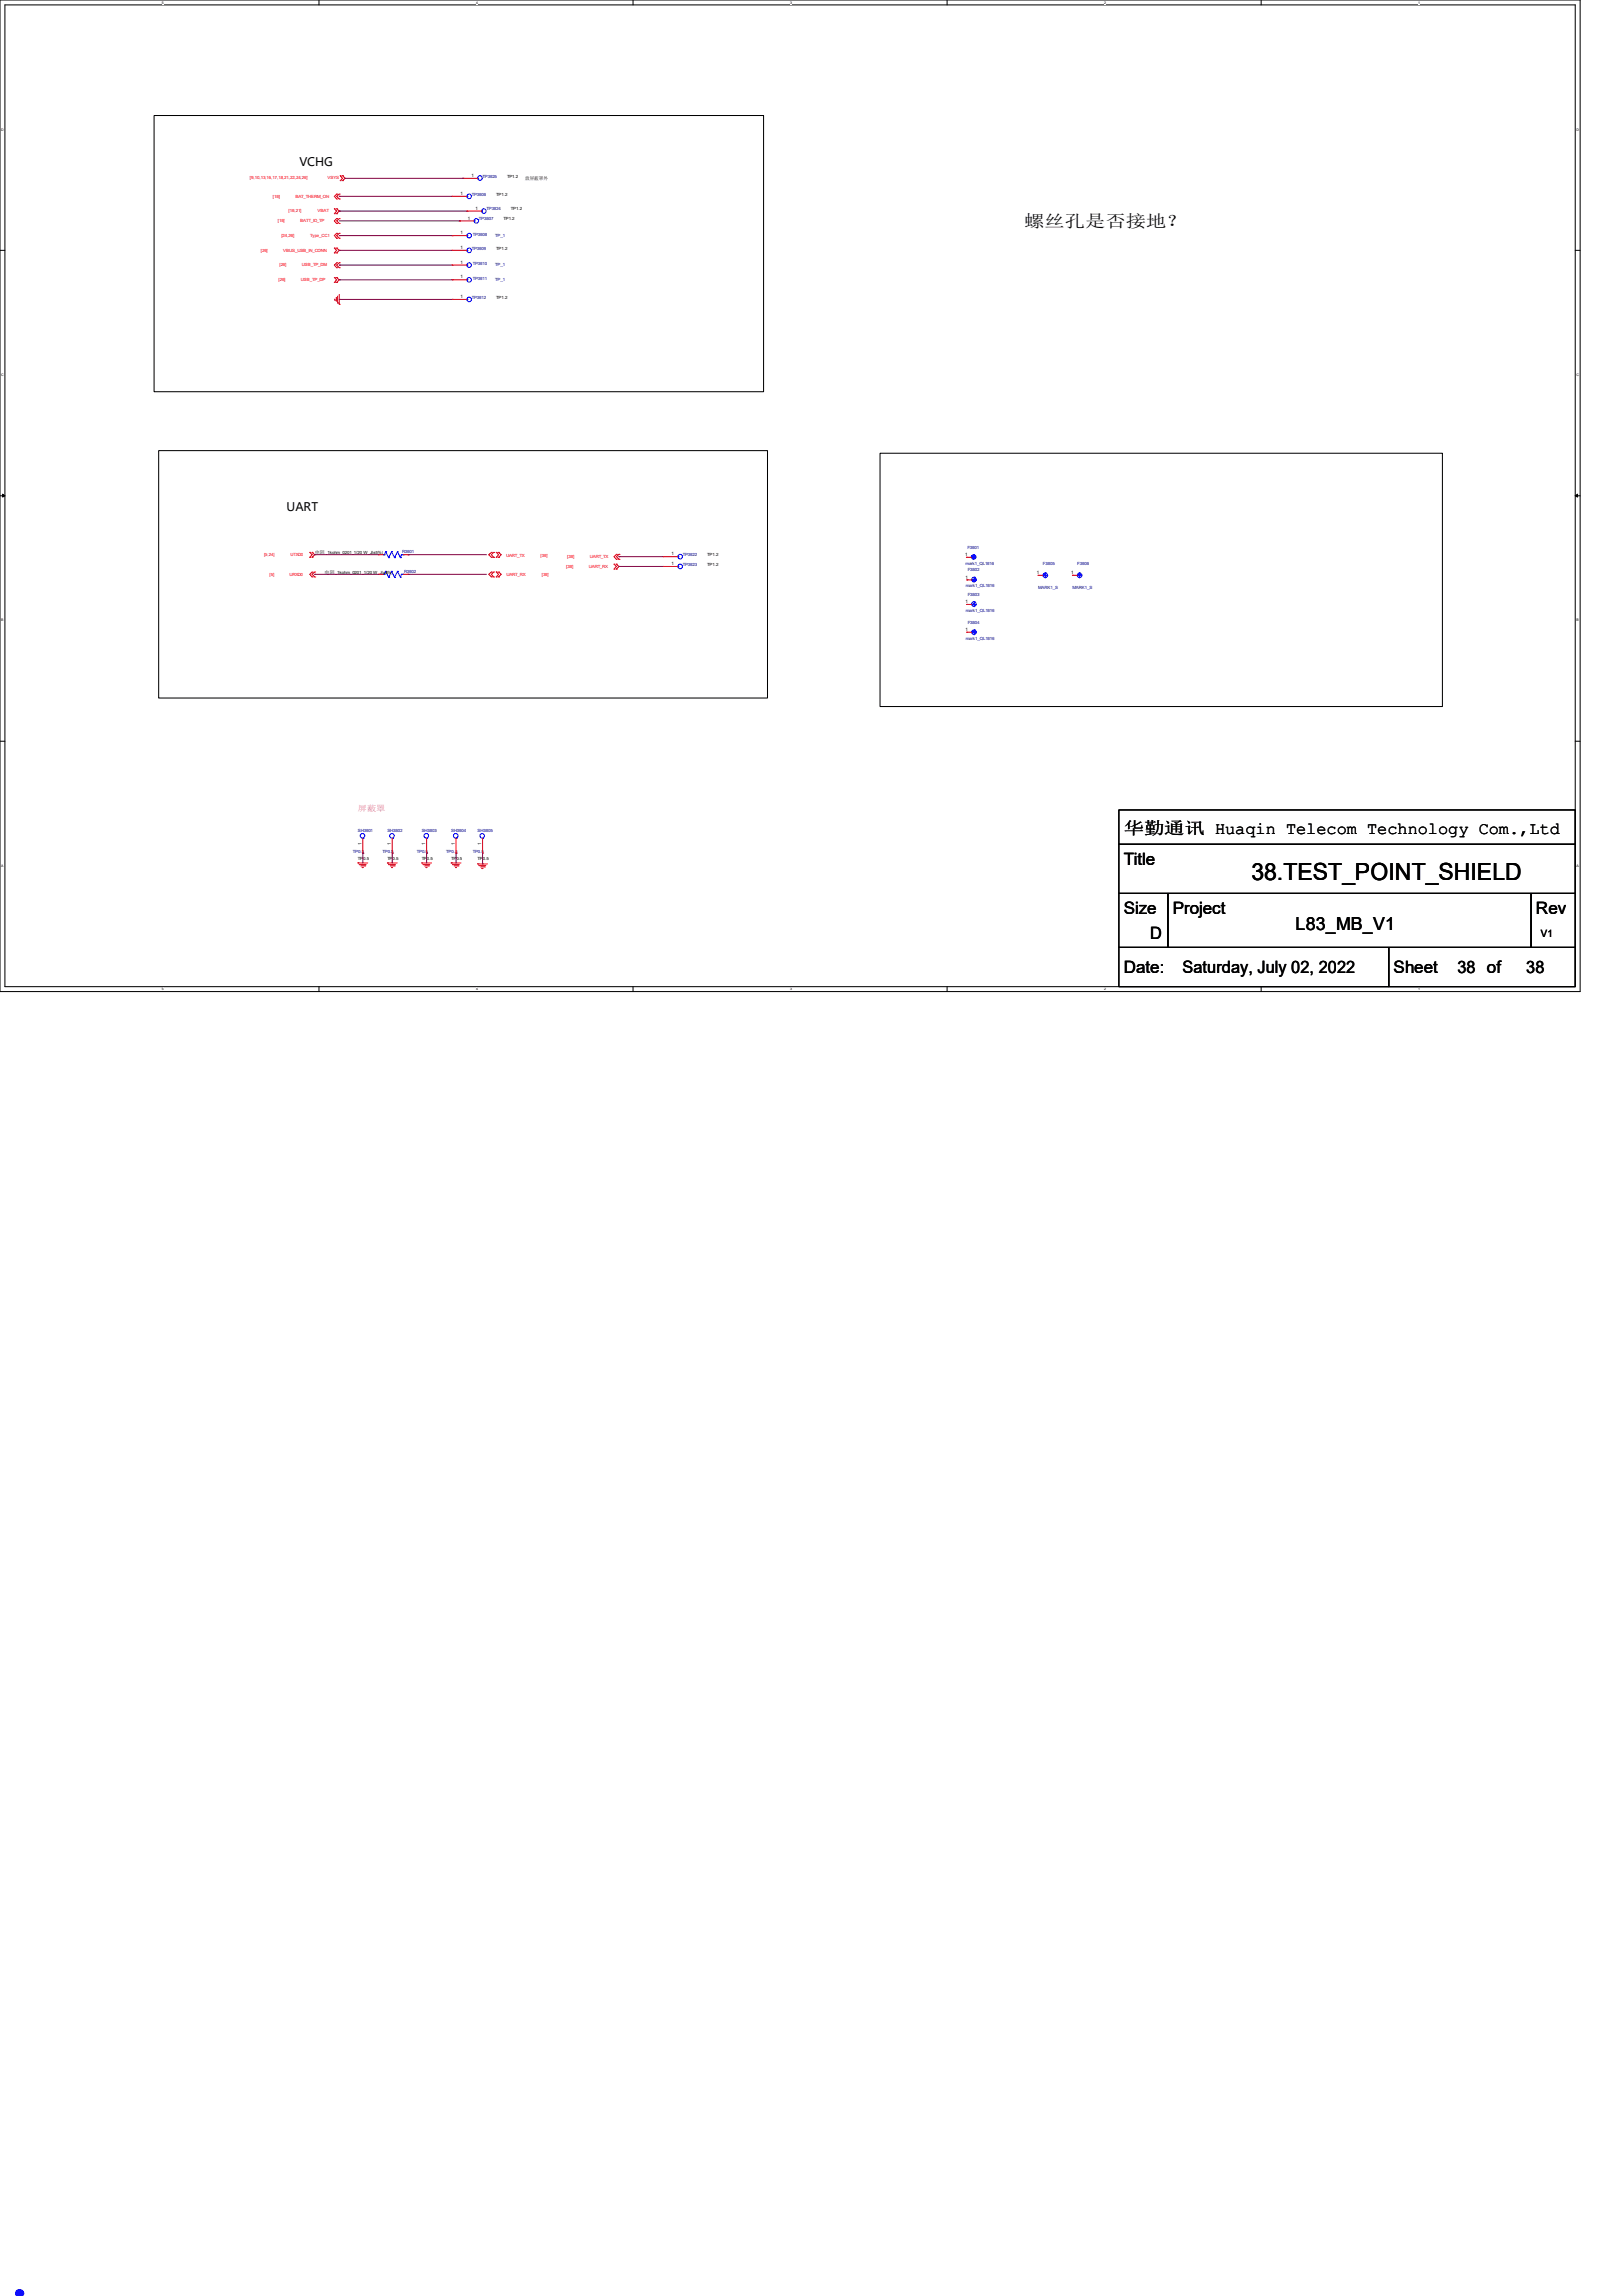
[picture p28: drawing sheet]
<svg xmlns="http://www.w3.org/2000/svg" width="210mm" height="297mm" viewBox="0 0 210 297" stroke-linecap="round" stroke-linejoin="round" font-family="sans-serif">
<defs><g id="words">
<text font-size="8.5" fill="#00f" x="0" y="297">.</text>
<text font-size="3" x="161.9" y="113.9">38.TEST_POINT_SHIELD</text>
<text font-size="2.3" x="167.6" y="120.3">L83_MB_V1</text>
<g font-size="2.2">
<text x="132.5" y="29.3">螺丝孔是否接地？</text>
<text x="145.4" y="107.9">华勤通讯 Huaqin Telecom Technology Com.,Ltd</text>
<text x="145.4" y="111.9">Title</text>
<text x="145.4" y="118.2">Size</text>
<text x="151.8" y="118.2">Project</text>
<text x="198.7" y="118.2">Rev</text>
<text x="145.4" y="125.9">Date:</text>
<text x="148.8" y="121.4">D</text>
<text x="153" y="125.9">Saturday, July 02, 2022</text>
<text x="180.3" y="125.9">Sheet</text>
<text x="188.6" y="125.9">38 of</text>
<text x="197.5" y="125.9">38</text>
</g>
<g font-size="1.5">
<text x="38.7" y="21.5">VCHG</text>
<text x="37.1" y="66.1">UART</text>
</g>
<text font-size="1.3" x="199.4" y="121.2">V1</text>
<text font-size="1" fill="#f0f" x="46.3" y="104.9">屏蔽罩</text>
<g font-size=".6" fill="#f00">
<text x="32.3" y="23.2">[9,10,13,16,17,18,21,22,24,26]</text>
<text x="42.4" y="23.2">VSYS</text>
<text x="35.3" y="25.6">[18]</text>
<text x="35.9" y="28.7">[18]</text>
<text x="37.3" y="27.5">[18,21]</text>
<text x="38.2" y="25.6">BAT_THERM_ON</text>
<text x="38.9" y="28.7">BATT_ID_TP</text>
<text x="41.1" y="27.5">VBAT</text>
<text x="33.7" y="32.6">[26]</text>
<text x="36.2" y="34.5">[26]</text>
<text x="36.4" y="30.7">[24,26]</text>
<text x="36.7" y="32.6">VBUS_USB_IN_CONN</text>
<text x="39.1" y="34.5">USB_TP_DM</text>
<text x="40.1" y="30.7">Type_CC1</text>
<text x="36" y="36.4">[26]</text>
<text x="38.9" y="36.4">USB_TP_DP</text>
<text x="34.2" y="71.9">[5,24]</text>
<text x="37.6" y="71.9">UTXD0</text>
<text x="34.9" y="74.5">[5]</text>
<text x="37.5" y="74.5">URXD0</text>
<text x="65.5" y="72">UART_TX</text>
<text x="65.5" y="74.5">UART_RX</text>
<text x="69.9" y="72">[38]</text>
<text x="70.1" y="74.5">[38]</text>
<text x="73.3" y="73.5">[38]</text>
<text x="73.4" y="72.2">[38]</text>
<text x="76.2" y="73.5">UART_RX</text>
<text x="76.3" y="72.2">UART_TX</text>
</g>
<g font-size=".6">
<text x="61" y="22.9">1</text>
<text x="65.6" y="23">TP1.2</text>
<text x="67.9" y="23.2">放屏蔽罩外</text>
<text x="59.6" y="25.2">1</text>
<text x="60.5" y="28.4">1</text>
<text x="61.5" y="27.1">1</text>
<text x="64.2" y="25.3">TP1.2</text>
<text x="65.1" y="28.5">TP1.2</text>
<text x="66.1" y="27.2">TP1.2</text>
<text x="59.6" y="30.3">1</text>
<text x="59.6" y="32.2">1</text>
<text x="59.6" y="34.1">1</text>
<text x="64.2" y="32.3">TP1.2</text>
<text x="59.6" y="38.6">1</text>
<text x="59.6" y="36">1</text>
<text x="64.2" y="38.7">TP1.2</text>
<text x="40.7" y="71.7">电阻</text>
<text x="42.1" y="71.7">_1kohm_0201_1/20 W_J(±5%)</text>
<text x="86.9" y="71.8">1</text>
<text x="91.5" y="71.9">TP1.2</text>
<text x="124.9" y="71.9">1</text>
<text x="42" y="74.2">电阻</text>
<text x="43.3" y="74.2">_1kohm_0201_1/20 W_J(±5%)</text>
<text x="86.9" y="73.1">1</text>
<text x="91.5" y="73.2">TP1.2</text>
<text x="124.9" y="74.8">1</text>
<text x="134.2" y="74.3">1</text>
<text x="138.6" y="74.3">1</text>
<text x="124.9" y="78">1</text>
<text x="124.9" y="81.6">1</text>
<text x="46.3" y="111.3">TP0.5</text>
<text x="46.8" y="109.3" transform="rotate(-90 46.8 109.3)">1</text>
<text x="50.1" y="111.3">TP0.5</text>
<text x="50.6" y="109.3" transform="rotate(-90 50.6 109.3)">1</text>
<text x="54.6" y="111.3">TP0.5</text>
<text x="55" y="109.3" transform="rotate(-90 55 109.3)">1</text>
<text x="58.4" y="111.3">TP0.5</text>
<text x="58.8" y="109.3" transform="rotate(-90 58.8 109.3)">1</text>
<text x="61.8" y="111.3">TP0.5</text>
<text x="62.3" y="109.3" transform="rotate(-90 62.3 109.3)">1</text>
</g>
<g font-size=".6" fill="#000080">
<text x="62.4" y="23">TP3825</text>
<text x="61" y="25.3">TP3806</text>
<text x="62" y="28.5">TP3807</text>
<text x="62.9" y="27.2">TP3824</text>
<text x="61" y="32.3">TP3809</text>
<text x="61.2" y="30.5">TP3808</text>
<text x="61.2" y="34.3">TP3810</text>
<text x="64.1" y="30.7">TP_1</text>
<text x="64.1" y="34.5">TP_1</text>
<text x="61" y="38.7">TP3812</text>
<text x="61.2" y="36.2">TP3811</text>
<text x="64.1" y="36.4">TP_1</text>
<text x="52" y="71.5">R3801</text>
<text x="88.3" y="71.9">TP3822</text>
<text x="125.2" y="71">F3801</text>
<text x="52.3" y="74.1">R3802</text>
<text x="88.3" y="73.2">TP3823</text>
<text x="124.9" y="73.1">mark1_QL1816</text>
<text x="125" y="76">mark1_QL1816</text>
<text x="125.2" y="77.1">F3803</text>
<text x="125.2" y="73.9">F3802</text>
<text x="134.3" y="76.2">MARK1_S</text>
<text x="135" y="73.1">F3805</text>
<text x="138.8" y="76.2">MARK1_S</text>
<text x="139.4" y="73.1">F3806</text>
<text x="125" y="79.2">mark1_QL1816</text>
<text x="125" y="82.8">mark1_QL1816</text>
<text x="125.2" y="80.7">F3804</text>
<text x="46.3" y="107.6">SH3801</text>
<text x="50.1" y="107.6">SH3802</text>
<text x="54.6" y="107.6">SH3803</text>
<text x="58.4" y="107.6">SH3804</text>
<text x="61.8" y="107.6">SH3805</text>
<text x="45.7" y="110.3">TP0.5</text>
<text x="49.5" y="110.3">TP0.5</text>
<text x="53.9" y="110.3">TP0.5</text>
<text x="57.7" y="110.3">TP0.5</text>
<text x="61.2" y="110.3">TP0.5</text>
</g>
<g font-size=".5">
<text x="21" y=".5">5</text>
<text x="61.6" y=".5">4</text>
<text x="102.2" y=".5">3</text>
<text x="142.9" y=".5">2</text>
<text x="183.5" y=".5">1</text>
<text x=".2" y="16.9">D</text>
<text x="204" y="16.9">D</text>
<text x=".2" y="48.6">C</text>
<text x="204" y="48.6">C</text>
<text x=".2" y="80.4">B</text>
<text x="204" y="80.4">B</text>
<text x=".2" y="112.1">A</text>
<text x="204" y="112.1">A</text>
<text x="21" y="128.1">5</text>
<text x="61.6" y="128.1">4</text>
<text x="102.2" y="128.1">3</text>
<text x="142.9" y="128.1">2</text>
<text x="183.5" y="128.1">1</text>
</g>
</g></defs>
<path d="M0 0h204.5v128.3h-204.5zM.6 .6h203.2v127h-203.2z" fill="none" stroke="#000" stroke-width=".13"/>
<g fill="#fff">
<path d="M21 .1h.2v.5h-.2z"/>
<path d="M21 127.7h.2v.5h-.2z"/>
</g>
<path d="M41.3 0v.6M41.3 127.6v.7" fill="none" stroke="#000" stroke-width=".13"/>
<g fill="#fff">
<path d="M61.6 .1h.2v.5h-.2z"/>
<path d="M61.6 127.7h.2v.5h-.2z"/>
</g>
<path d="M81.9 0v.6M81.9 127.6v.7" fill="none" stroke="#000" stroke-width=".13"/>
<g fill="#fff">
<path d="M102.2 .1h.2v.5h-.2z"/>
<path d="M102.2 127.7h.2v.5h-.2z"/>
</g>
<path d="M122.6 0v.6M122.6 127.6v.7" fill="none" stroke="#000" stroke-width=".13"/>
<g fill="#fff">
<path d="M142.9 .1h.2v.5h-.2z"/>
<path d="M142.9 127.7h.2v.5h-.2z"/>
</g>
<path d="M163.2 0v.6M163.2 127.6v.7" fill="none" stroke="#000" stroke-width=".13"/>
<g fill="#fff">
<path d="M183.5 .1h.2v.5h-.2z"/>
<path d="M183.5 127.7h.2v.5h-.2z"/>
<path d="M.2 16.5h.3v.5h-.3z"/>
<path d="M204 16.5h.3v.5h-.3z"/>
<path d="M.2 48.3h.3v.5h-.3z"/>
<path d="M204 48.3h.3v.5h-.3z"/>
</g>
<path d="M0 32.4h.6M203.8 32.4h.7" fill="none" stroke="#000" stroke-width=".13"/>
<g fill="#fff">
<path d="M.2 80h.2v.5h-.2z"/>
<path d="M204 80h.3v.5h-.3z"/>
</g>
<path d="M0 64.1h.6M203.8 64.1h.7" fill="none" stroke="#000" stroke-width=".13"/>
<path d="M.3 63.9l.3 .2-.3 .2zM203.8 64.1l.3-.2v.4z" fill="#000" stroke="#000" stroke-width=".13"/>
<g fill="#fff">
<path d="M.2 111.8h.3v.5h-.3z"/>
<path d="M204 111.8h.3v.5h-.3z"/>
</g>
<path d="M19.9 14.9h78.9v35.8h-78.9zM20.5 58.3h78.8v32h-78.8zM113.9 58.6h72.7v32.8h-72.7zM0 95.9h.6M203.8 95.9h.7M144.8 109.2h59v6.4h-59zM144.8 104.8h59v4.4h-59zM144.8 115.6h6.3v7h-6.3zM151.1 115.6h47v7h-47zM198.1 115.6h5.7v7h-5.7zM144.8 122.6h34.9v5h-34.9zM179.7 122.6h24.1v5h-24.1z" fill="none" stroke="#000" stroke-width=".13"/>
<g fill="none" stroke="#f00" stroke-width=".13">
<path d="M43.3 32.1h.1M43.3 32.7h.1M43.3 35.9h.1M43.3 36.5h.1M43.3 27h.1M43.3 27.6h.1M43.3 32.1l.3 .3-.3 .3M43.3 35.9l.3 .3-.3 .3M43.3 27l.3 .3-.3 .3M43.3 38.8h.1M43.3 38.7v.1M43.5 38.5h.1"/>
<path d="M43.5 38.5v.5M43.6 32.7h.1M43.6 32.1h.1M43.6 36.5h.1M43.6 35.9h.1M43.6 34h.1M43.6 34.6h.1M43.6 30.2h.1M43.6 30.8h.1M43.6 28.3h.1M43.6 28.9h.1M43.6 25.1h.1"/>
<path d="M43.6 25.7h.1M43.6 27.6h.1M43.6 27h.1M43.6 32.1l.3 .3-.3 .3M43.6 35.9l.3 .3-.3 .3M43.6 34l-.3 .3 .3 .3M43.6 30.2l-.3 .3 .3 .3M43.6 28.3l-.3 .3 .3 .3M43.6 25.1l-.3 .3 .3 .3M43.6 27l.3 .3-.3 .3M43.7 39.2h.1M43.7 38.3v.9"/>
<path d="M43.9 39.4h.1M43.9 34h.1M43.9 34.6h.1M43.9 30.2h.1M43.9 30.8h.1M43.9 28.3h.1M43.9 28.9h.1M43.9 25.1h.1M43.9 25.7h.1M43.9 38.1v1.3M43.9 34l-.3 .3 .3 .3M43.9 30.2l-.3 .3 .3 .3"/>
<path d="M43.9 28.3l-.3 .3 .3 .3M43.9 25.1l-.3 .3 .3 .3M44 22.7h.1M44 23.4h.1M44 22.7l.3 .4-.3 .3M44.3 23.4h.1M44.3 22.7h.1M44.3 22.7l.4 .4-.4 .3M58.5 38.7h.1M58.5 25.4h.1M58.5 30.5h.1M58.5 32.4h.1"/>
<path d="M58.5 34.3h.1M58.5 36.2h.1M58.5 38.7h1.9M58.5 25.4h1.9M58.5 30.5h1.9M58.5 32.4h1.9M58.5 34.3h1.9M58.5 36.2h1.9M59.4 28.6h.1M59.4 28.6h1.9M59.9 23.1h.1M59.9 23.1h1.9"/>
<path d="M60.4 27.3h.1M60.4 27.3h1.9M40.1 71.5h.1M40.1 72.1h.1M40.1 71.5l.3 .3-.3 .3M40.4 72.1h.1M40.4 71.5h.1M40.4 74.6h.1M40.4 74h.1M40.4 71.5l.3 .3-.3 .3M40.4 74l-.3 .3 .3 .3M40.7 74.6h.1"/>
<path d="M40.7 74h.1M40.7 74l-.3 .3 .3 .3M49 71.8h.1M49 74.3h.1M49 71.8h.6M49 74.3h.6M52.2 71.8h.6M52.2 74.3h.6M52.8 71.8h.1M52.8 74.3h.1M63.6 71.5h.1M63.6 72.1h.1"/>
<path d="M63.6 74h.1M63.6 74.6h.1M63.6 71.5l-.4 .3 .4 .3M63.6 74l-.4 .3 .4 .3M63.9 71.5h.1M63.9 72.1h.1M63.9 74h.1M63.9 74.6h.1M63.9 71.5l-.3 .3 .3 .3M63.9 74l-.3 .3 .3 .3M64.2 71.5h.1M64.2 72.1h.1"/>
<path d="M64.2 74h.1M64.2 74.6h.1M64.2 71.5l.3 .3-.3 .3M64.2 74l.3 .3-.3 .3M64.5 72.1h.1M64.5 71.5h.1M64.5 74.6h.1M64.5 74h.1M64.5 71.5l.4 .3-.4 .3M64.5 74l.4 .3-.4 .3M79.5 73h.1M79.5 73.6h.1"/>
<path d="M79.5 73l.3 .3-.3 .3M79.8 71.7h.1M79.8 72.3h.1M79.8 73.6h.1M79.8 73h.1M79.8 71.7l-.3 .3 .3 .3M79.8 73l.3 .3-.3 .3M80.1 71.7h.1M80.1 72.3h.1M80.1 71.7l-.3 .3 .3 .3M85.8 72h.1M85.8 73.3h.1"/>
<path d="M85.8 72h1.9M85.8 73.3h1.9M125.1 72.1h.1M125.1 72.1h.6M125.1 78.2h.1M125.1 75h.1M125.1 78.2h.6M125.1 75h.6M134.3 74.4h.1M134.3 74.4h.7M138.8 74.4h.1M138.8 74.4h.6"/>
<path d="M125.1 81.8h.1M125.1 81.8h.6M46.3 111.6h.1M46.3 111.6h1.3M46.5 111.8h.1M46.5 111.8h.9M46.7 112h.5M46.9 112.2h.1M46.9 110.4h.1M46.9 108.5v1.9M47.2 112h.1M50.1 111.6h.1"/>
<path d="M50.1 111.6h1.3M50.3 111.8h.1M50.3 111.8h.9M50.5 112h.5M50.7 112.2h.1M50.8 110.4h.1M50.8 108.5v1.9M51 112h.1M54.6 111.6h.1M54.6 111.6h1.2M54.7 111.8h.1M54.7 111.8h.9"/>
<path d="M54.9 112h.6M55.1 112.2h.1M55.2 110.4h.1M55.2 108.5v1.9M55.5 112h.1M58.4 111.6h.1M58.4 111.6h1.2M58.5 111.8h.1M58.5 111.8h.9M58.8 112h.5M58.9 112.2h.1M58.9 112.2h.2"/>
<path d="M59 110.4h.1M59 108.5v1.9M59.3 112h.1M61.8 111.8h.1M61.8 111.8h1.3M62 112h.1M62 112h.9M62.2 112.1h.5M62.4 112.4h.1M62.4 110.4h.1M62.4 108.5v1.9M62.7 112.1h.1"/>
</g>
<g fill="none" stroke="#00f" stroke-width=".13">
<path d="M60.4 38.7h.1M60.4 25.4h.1M60.4 30.5h.1M60.4 32.4h.1M60.4 34.3h.1M60.4 36.2h.1M61.3 28.6h.1M61.8 23.1h.1M62.3 27.3h.1M49.6 71.8h.1M49.6 74.3h.1M49.7 71.8h.1"/>
<path d="M49.7 74.3h.1M49.9 71.4h.1M49.9 73.9h.1M49.9 71.4l.4 .7M49.9 71.4l-.2 .4M49.9 73.9l.4 .8M49.9 73.9l-.2 .4M50.3 72.1h.1M50.3 74.7h.1M50.7 71.4h.1M50.7 73.9h.1M50.7 71.4l.4 .7"/>
<path d="M50.7 71.4l-.4 .7M50.7 73.9l.4 .8M50.7 73.9l-.4 .8M51.1 72.1h.1M51.1 74.7h.1M51.4 71.4h.1M51.4 73.9h.1M51.4 71.4l.4 .7M51.4 71.4l-.3 .7M51.4 73.9l.4 .8M51.4 73.9l-.3 .8M51.8 72.1h.1"/>
<path d="M51.8 74.7h.1M51.9 71.8h.1M51.9 74.3h.1M51.9 71.8h.3M51.9 71.8l-.1 .3M51.9 74.3h.3M51.9 74.3l-.1 .4M52.2 71.8h.1M52.2 74.3h.1M87.7 72h.1M87.7 73.3h.1M125.7 72.1h.1"/>
<path d="M125.7 72.1h.6M125.7 78.2h.1M125.7 75h.1M125.7 78.2h.7M125.7 75h.7M126 71.8h.1M126 71.8v.6M126.1 77.9h.1M126.1 74.7h.1M126.1 74.7v.6M126.1 77.9v.6M135 74.4h.1"/>
<path d="M135 74.4h.6M135.3 74.1h.1M135.3 74.1v.7M139.4 74.4h.1M139.4 74.4h.6M139.7 74.1h.1M139.7 74.1v.7M125.7 81.8h.1M125.7 81.8h.7M126.1 81.5h.1M126.1 81.5v.6M46.9 108.5h.1"/>
<path d="M50.8 108.5h.1M55.2 108.5h.1M59 108.5h.1M62.4 108.5h.1"/>
<circle cx="60.7" cy="38.7" r=".3"/>
<circle cx="60.7" cy="34.3" r=".3"/>
<circle cx="60.7" cy="30.5" r=".3"/>
<circle cx="60.7" cy="36.2" r=".3"/>
<circle cx="60.7" cy="25.4" r=".3"/>
<circle cx="60.7" cy="32.4" r=".3"/>
<circle cx="61.6" cy="28.6" r=".3"/>
<circle cx="62.1" cy="23" r=".3"/>
<circle cx="62.6" cy="27.3" r=".3"/>
<circle cx="88" cy="72" r=".3"/>
<circle cx="88" cy="73.3" r=".3"/>
<circle cx="126" cy="72.1" r=".11"/>
<circle cx="126" cy="72.1" r=".3"/>
<circle cx="126" cy="78.1" r=".3"/>
<circle cx="126" cy="75" r=".3"/>
<circle cx="126" cy="75" r=".11"/>
<circle cx="126" cy="78.2" r=".11"/>
<circle cx="135.2" cy="74.4" r=".11"/>
<circle cx="135.3" cy="74.4" r=".3"/>
<circle cx="139.7" cy="74.4" r=".11"/>
<circle cx="139.7" cy="74.4" r=".3"/>
<circle cx="126" cy="81.8" r=".3"/>
<circle cx="126" cy="81.8" r=".11"/>
<circle cx="46.9" cy="108.1" r=".3"/>
<circle cx="50.7" cy="108.1" r=".3"/>
<circle cx="55.2" cy="108.1" r=".3"/>
<circle cx="59" cy="108.1" r=".3"/>
<circle cx="62.4" cy="108.1" r=".3"/>
</g>
<g fill="none" stroke="#800040" stroke-width=".13">
<path d="M43.9 32.4h.1M43.9 36.2h.1M43.9 34.3h.1M43.9 30.5h.1M43.9 38.7h.1M43.9 25.4h.1M43.9 27.3h.1M43.9 32.4h14.6M43.9 36.2h14.6M43.9 34.3h14.6M43.9 30.5h14.6M43.9 38.7h14.6"/>
<path d="M43.9 28.6h15.5M43.9 25.4h14.6M43.9 27.3h16.5M44.7 23.1h15.2M59.4 28.6h.1M59.9 23.1h.1M40.7 71.8h.1M40.7 74.3h.1M40.7 71.8h8.3M40.7 74.3h8.3M52.8 71.8h.1M52.8 74.3h.1"/>
<path d="M52.8 71.8h10.1M52.8 74.3h10.1M80.1 72h.1M80.1 73.3h.1M80.1 72h5.7M80.1 73.3h5.7M46.9 110.4h.1M46.9 110.4v1.2M50.8 110.4h.1M50.8 110.4v1.2M55.2 110.4h.1M55.2 110.4v1.2"/>
<path d="M59 110.4h.1M59 110.4v1.2M62.4 111.8h.1M62.4 110.4v1.4"/>
</g>
<use href="#words"/>
</svg>
